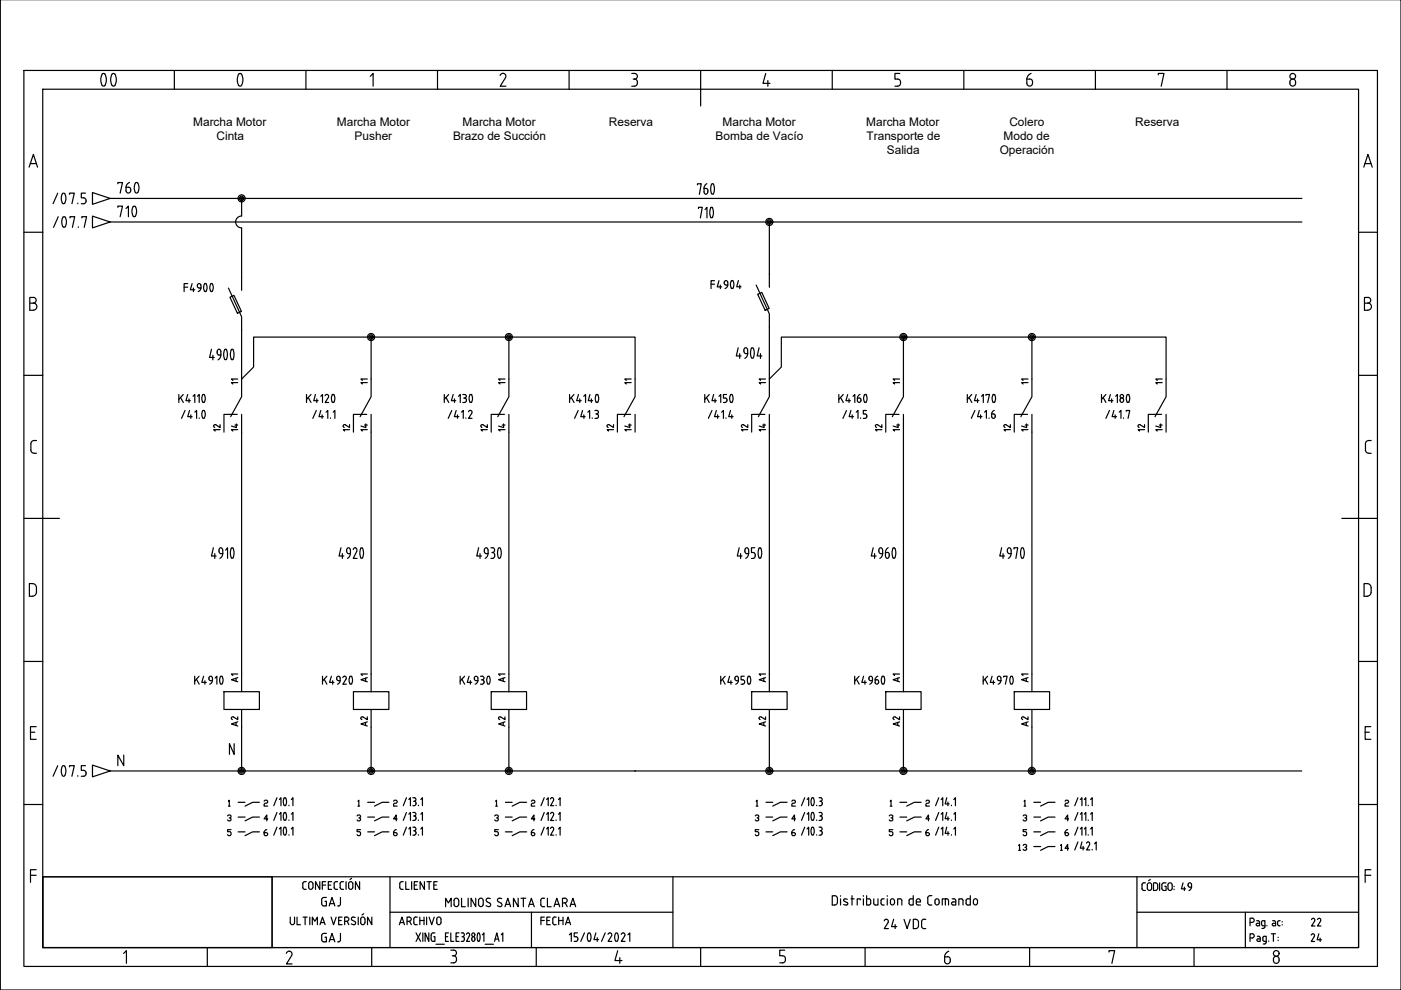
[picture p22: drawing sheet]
<svg xmlns="http://www.w3.org/2000/svg" width="297mm" height="210mm" viewBox="0 0 297 210" stroke-linecap="round" stroke-linejoin="round" font-family="sans-serif">
<defs><g id="words">
<g font-size="9.3">
<text x="16.6" y="20.8">00</text>
<text x="45.5" y="20.8">0</text>
</g>
<text font-size="7.9" x="24" y="43">760</text>
<text font-size="7.5" x="24" y="48">710</text>
<text font-size="5.3" x="67.4" y="201.1">GAJ</text>
<g font-size="4.9">
<text x="249.4" y="190.1">49</text>
<text x="67.4" y="193.3">GAJ</text>
<text x="281.2" y="197.6" transform="rotate(-90 281.2 197.6)">22</text>
</g>
<g font-size="4.4">
<text x="44.4" y="92.8">12</text>
<text x="75.5" y="92.8" transform="rotate(-90 75.5 92.8)">12</text>
<text x="79" y="92.8" transform="rotate(-90 79 92.8)">14</text>
<text x="104.4" y="92.8" transform="rotate(-90 104.4 92.8)">12</text>
<text x="108.3" y="92.8" transform="rotate(-90 108.3 92.8)">14</text>
<text x="131.2" y="92.8" transform="rotate(-90 131.2 92.8)">12</text>
<text x="135.1" y="92.8" transform="rotate(-90 135.1 92.8)">14</text>
<text x="159.8" y="92.8" transform="rotate(-90 159.8 92.8)">12</text>
<text x="163.7" y="92.8" transform="rotate(-90 163.7 92.8)">14</text>
<text x="191.9" y="92.8" transform="rotate(-90 191.9 92.8)">14</text>
<text x="215.5" y="92.8" transform="rotate(-90 215.5 92.8)">12</text>
<text x="219.1" y="92.8" transform="rotate(-90 219.1 92.8)">14</text>
<text x="243.8" y="92.8" transform="rotate(-90 243.8 92.8)">12</text>
<text x="247.6" y="92.8" transform="rotate(-90 247.6 92.8)">14</text>
<text x="75.5" y="145.7">A1</text>
<text x="104.8" y="145.7">A1</text>
<text x="160.2" y="145.7">A1</text>
<text x="188.4" y="145.7">A1</text>
<text x="215.5" y="145.7">A1</text>
<text x="79" y="155.2" transform="rotate(-90 79 155.2)">A2</text>
<text x="108.3" y="155.2" transform="rotate(-90 108.3 155.2)">A2</text>
<text x="163.7" y="155.2" transform="rotate(-90 163.7 155.2)">A2</text>
<text x="191.9" y="155.2" transform="rotate(-90 191.9 155.2)">A2</text>
<text x="219.1" y="155.2" transform="rotate(-90 219.1 155.2)">A2</text>
<text x="113.9" y="197.2">FECHA</text>
<text x="276.9" y="200.7">24</text>
</g>
<g font-size="4">
<text x="48.3" y="82.6">11</text>
<text x="75.5" y="82.6">11</text>
<text x="104.8" y="82.6">11</text>
<text x="131.6" y="82.6">11</text>
<text x="160.2" y="82.6">11</text>
<text x="188.4" y="82.6">11</text>
<text x="215.5" y="82.6">11</text>
<text x="244.1" y="82.6">11</text>
<text x="51.5" y="92.8" transform="rotate(-90 51.5 92.8)">14</text>
<text x="188" y="92.8" transform="rotate(-90 188 92.8)">12</text>
<text x="51.5" y="145.7" transform="rotate(-90 51.5 145.7)">A1</text>
<text x="51.5" y="155.2" transform="rotate(-90 51.5 155.2)">A2</text>
</g>
<g font-size="2.5">
<text x="41" y="26.6">Marcha Motor</text>
<text x="45.9" y="29.7">Cinta</text>
<text x="71.4" y="26.6">Marcha Motor</text>
<text x="75.2" y="29.6">Pusher</text>
<text x="96.1" y="29.7">Brazo de Succión</text>
<text x="98.1" y="26.6">Marcha Motor</text>
<text x="129.1" y="26.6">Reserva</text>
<text x="151.7" y="29.6">Bomba de Vacío</text>
<text x="153.2" y="26.6">Marcha Motor</text>
<text x="183.7" y="26.6">Marcha Motor</text>
<text x="183.7" y="29.6">Transporte de</text>
<text x="212.8" y="29.7">Modo de</text>
<text x="214" y="26.7">Colero</text>
<text x="240.7" y="26.6">Reserva</text>
<text x="188" y="32.7">Salida</text>
<text x="211.9" y="32.7">Operación</text>
</g>
</g></defs>
<g fill="none" stroke="#000" stroke-width=".25">
<path d="M.1 -.1v210h296.9v-210M5.1 14.9h286.9v190h-286.9zM9.1 18.9h278.9v182h-278.9zM37 14.9v4M64.9 14.9v4M78.5 16.2l.6-.6v2.7M92.8 14.9v4M106 16a.62 .62 0 0 1 .9-.4 .62 .62 0 0 1 .3 .9l-1.1 1.8h1.2M120.7 14.9v4M133.9 15.6h.6a.63 .63 0 0 1 .6 .7 .63 .63 0 0 1-.9 .5M133.9 18.3h.6M134.5 16.8a.77 .77 0 0 1 .6 .7 .77 .77 0 0 1-.6 .8"/>
<path d="M148.6 14.9v7.6M162.4 15.6l-.6 2.1h1.4M162.8 17.1v1.2M176.5 14.9v4M189.7 18.3h.6M190.3 16.8a.77 .77 0 0 1 .6 .7 .77 .77 0 0 1-.6 .8M190.8 15.6h-1.1v1.2h.6M204.4 14.9v4M218.3 16.8a.73 .73 0 0 1 .6 .8 .73 .73 0 0 1-.8 .6l-.3-.3-.1-1.1h.6M218.6 15.6a1.37 1.37 0 0 0-.9 1.2M232.2 14.9v4M245.6 15.9v-.3h1.2l-.6 2.7"/>
<path d="M260.1 14.9v4M273.7 16.9a.68 .68 0 0 1 1 .6 .68 .68 0 0 1-1 .6l-.2-.7zM6.2 35.4l.9-2.7 .9 2.7M6.4 34.7h1.3M147.9 39.2v-.2h.8l-.4 2.2M149.3 40h.4a.66 .66 0 0 1 .4 .6 .66 .66 0 0 1-.4 .6l-.4-.3zM149.9 38.9a1.13 1.13 0 0 0-.6 1M150.9 39.1l-.2 .8 .2 1.2M150.9 39.1l.2-.2a1.79 1.79 0 0 1 0 2.3l-.2-.1M289.1 35.4l.9-2.7 .9 2.7M289.4 34.7h1.3M5.1 49.2h4"/>
<path d="M12.2 41l-1 2.2M12.3 45.9l-.9 2.3M13.2 43.1l.3 .1 .2-.1M13.2 43.1a1.9 1.9 0 0 1 .1-2.1l.4 .1a2.08 2.08 0 0 1 0 2M13.3 46.1l.3-.2a1.5 1.5 0 0 1 0 2.3 1.55 1.55 0 0 1-.3-2.1zM14.7 41.2v-.2h1.1l-.6 2.2M14.8 46.2v-.3h1l-.4 2.3M16.5 43.1v.1M16.6 48.1v.1M17.3 46.2v-.3h1.1l-.5 2.3M18.1 41h-.9v.9h.5a.63 .63 0 0 1 .6 .7 .63 .63 0 0 1-.6 .6h-.5M19.6 40.8l3.8 1.3-3.8 1.2z"/>
<path d="M19.6 45.8l3.8 1.3-3.8 1.2zM23.4 42.1h252.6M23.4 47.1h252.6M51.2 45.8a1.26 1.26 0 0 0-1.2 1.3 1.26 1.26 0 0 0 1.2 1.2M51.2 42.1v3.7M51.2 48.3v13.2M148.1 44.2v-.2h.8l-.4 2.2M149.5 44.4l.4-.4v2.2M150.8 44l.1-.1a1.79 1.79 0 0 1 0 2.3 1.94 1.94 0 0 1-.1-2.2zM151.5 59.5h-.7v1.7M152.4 59.5l-.3 1.3h.9M153.6 59.9a.37 .37 0 0 1 .3-.4 .37 .37 0 0 1 .4 .4"/>
<path d="M153.6 59.9a.4 .4 0 0 0 .3 .5h.4v-.5M155.1 59.5h.1a1.18 1.18 0 0 1 0 1.7l-.1-.1a1.51 1.51 0 0 1 0-1.6zM156.6 59.5l-.4 1.3h.9M163.1 47.1v13.8M288 49.2h4M5.1 79.6h4M6.3 64.3h.8M7.1 63a.6 .6 0 0 1 .6 .7 .6 .6 0 0 1-.6 .6 .75 .75 0 0 1 .7 .7 .75 .75 0 0 1-.7 .8M7.1 63.1h-.8v2.7h.8M39 60.9h.8M39.8 60.1h-.8v1.7M40.7 60.1l-.3 1.3h.9"/>
<path d="M41 61.1v.7M41.9 60.5a.37 .37 0 0 1 .3-.4 .37 .37 0 0 1 .4 .4M41.9 60.5a.42 .42 0 0 0 .3 .6h.4v-.6M42.6 61l-.2 .5-.4 .3M43.4 60.1h.1a1.18 1.18 0 0 1 0 1.7l-.1-.1a1.51 1.51 0 0 1 0-1.6zM44.7 60.2l.1-.1a1.18 1.18 0 0 1 0 1.7l-.1-.1M44.7 60.2a1.58 1.58 0 0 0 0 1.5M44.8 74.1l-.4 1.7h1M45.1 75.3v1M46.4 75.3h.4M46.8 75.2a1.15 1.15 0 0 1-.6 1.1M46.8 75.2v-.9l-.4-.3a.68 .68 0 0 0-.4 .7 .68 .68 0 0 0 .4 .6"/>
<path d="M47.6 74.2l-.2 .8 .2 1.2M47.6 74.2l.2-.2a1.79 1.79 0 0 1 0 2.3l-.2-.1M48.4 61.1l2.8 6.1v13.2M48.8 63l.8-.4 1.6 3.4-.9 .4zM49.1 74.1l.1-.1a1.79 1.79 0 0 1 0 2.3 1.94 1.94 0 0 1-.1-2.2zM78.7 71.5v12.6l-2.3 4.2M107.9 71.5v12.6l-2.4 4.2M150.8 60.3h.7M152.7 60.4v.8M154.3 60.4l-.2 .5-.4 .3M156.5 73.7l-.4 1.8h1M156.8 75v1"/>
<path d="M156.9 60.4v.8M158.1 75h.4M158.5 74.2l-.2-.4-.2-.1a.68 .68 0 0 0-.4 .6 .68 .68 0 0 0 .4 .7M158.5 74.9a1.15 1.15 0 0 1-.6 1.1M158.5 74.2v.7M159.4 73.7h.1a1.72 1.72 0 0 1 0 2.3 1.94 1.94 0 0 1-.1-2.3zM160.3 60.4l2.8 6.1v13.9M160.6 62.4l.9-.4 1.6 3.4-.9 .4zM160.9 73.7l-.4 1.8h1M161.2 75v1M191.5 71.5v12.6l-2.3 4.2M218.8 71.5v12.6l-2.4 4.2"/>
<path d="M288 79.6h4M289.3 64.3h.7M290 63a.6 .6 0 0 1 .6 .7 .6 .6 0 0 1-.6 .6 .75 .75 0 0 1 .8 .7 .75 .75 0 0 1-.8 .8h-.7v-2.7h.7M7.7 93.4a.91 .91 0 0 0-1.1 .4l-.1 1.6a.67 .67 0 0 0 .7 .7h.5M37.9 83.6v1.7M38.3 84.3l.6 1M38.8 83.6l-.9 1.1M39.2 87l-.7 1.7M39.8 83.6l-.4 1.4h1M40.1 84.6v.7M40.2 87l-.4 1.3h.9M40.5 88v.7"/>
<path d="M40.9 84l.4-.4v1.7M41.3 87.4l.4-.4v1.7M41.9 84l.3-.4v1.7M42.2 88.6v.1M43 87.1h.4a1.61 1.61 0 0 1-.1 1.5M43 83.7h.4M43 87.1a1.58 1.58 0 0 0 0 1.5M43 83.7a1.58 1.58 0 0 0 0 1.5M43.3 83.7a1.22 1.22 0 0 1-.1 1.6l-.2-.1M51.2 80.4v3.7l-2.3 4.2M51.2 80.4l2.6-2.6v-6.3h80.8v12.6l-2.3 4.2M51.2 91.6v51.3"/>
<path d="M65 83.6v1.7M65.3 84.3l.6 1M65.9 83.6l-.9 1.1M66.9 83.6l-.4 1.4h.9M67.1 87l-.8 1.7M67.2 84.6v.7M68 87l-.4 1.3h1M68 84l.4-.4v1.7M68.3 88v.7M69.1 87.4l.4-.4v1.7M69.3 83.6l-.4 .3M69.3 83.6a.37 .37 0 0 1 .3 .6l-.7 1.1h.8"/>
<path d="M70.1 88.6v.1M70.4 83.7h.4M70.4 83.7a1.22 1.22 0 0 0 .2 1.6l.2-.1a1.65 1.65 0 0 0 0-1.5M70.6 87.4l.4-.4v1.7M78.7 91.6v51.3M94.2 83.6v1.7M94.6 84.3l.6 1M95.1 83.6l-.9 1.1M95.8 87l-.8 1.7M96.1 83.6l-.4 1.4h.9M96.4 84.6v.7M96.7 87l-.4 1.3h1"/>
<path d="M97 88v.7M97.2 84l.4-.4v1.7M97.8 87.4l.4-.4v1.7M98.1 85.3h.4M98.1 83.6h.4M98.3 84.4h.2M98.5 83.6a.37 .37 0 0 1 .4 .4 .37 .37 0 0 1-.4 .4l.4 .4M98.8 88.6v.1M98.9 84.9l-.4 .4M98.9 84.8v.2M99.3 87.3l.1-.2a.37 .37 0 0 1 .5 0 .37 .37 0 0 1 .1 .5M99.6 83.7h.4"/>
<path d="M99.6 83.7a1.22 1.22 0 0 0 .2 1.6l.2-.1a1.65 1.65 0 0 0 0-1.5M100 87.6l-.7 1.1h.8M107.9 91.6v51.3M120.8 83.6v1.7M121.1 84.3l.6 1M121.7 83.6l-.9 1.1M122.6 87l-.8 1.7M122.6 83.6l-.3 1.4h.9M122.9 84.6v.7M123.5 87l-.4 1.3h1M123.8 84l.3-.4v1.7M123.8 88v.7"/>
<path d="M124.6 87.4l.4-.4v1.7M125.1 83.6l-.4 1.4h1M125.4 84.6v.7M125.6 88.6v.1M126.1 87h.4a.37 .37 0 0 1 .4 .4 .37 .37 0 0 1-.4 .3M126.1 88.7h.4M126.4 83.7h.4M126.4 85.2h.4M126.4 83.7a1.58 1.58 0 0 0 0 1.5M126.8 83.7a1.58 1.58 0 0 1 0 1.5M149.4 83.6v1.7M149.8 84.3l.6 1"/>
<path d="M150.4 83.6l-1 1.1M150.9 87l-.7 1.7M151.3 83.6l-.4 1.4h1M151.6 84.6v.7M151.9 87l-.4 1.3h.9M152.2 88v.7M152.4 84l.4-.4v1.7M153 87.4l.4-.4v1.7M153.9 88.6v.1M154 83.6h-.6v.8h.4a.48 .48 0 0 1 .3 .5 .48 .48 0 0 1-.3 .4h-.4M154.9 83.7h.4M154.9 83.7a1.22 1.22 0 0 0 .2 1.6l.2-.1a1.65 1.65 0 0 0-.1-1.5"/>
<path d="M154.9 87l-.4 1.3h.9M163.1 80.4v3.7l-2.3 4.2M163.1 80.4l2.6-2.6v-6.3h81.5v12.6l-2.3 4.2M163.1 91.6v51.3M177.8 83.6v1.7M178.2 84.3l.6 1M178.8 83.6l-1 1.1M179.5 87l-.8 1.7M179.7 83.6l-.3 1.4h.9M180 84.6v.7M180.4 87l-.4 1.3h1M180.7 88v.7"/>
<path d="M180.9 84l.3-.4v1.7M181.5 87.4l.4-.4v1.7M181.8 84.4h.4a.43 .43 0 0 1 .3 .6 .43 .43 0 0 1-.7 .1zM182.4 83.6l-.4 .3-.2 .5M182.5 88.6v.1M183.3 83.7h.4M183.3 83.7a1.22 1.22 0 0 0 .2 1.6l.2-.1a1.65 1.65 0 0 0 0-1.5M183.7 87h-.7v.8h.6l.2 .3M183.8 88.3l-.2 .4h-.6M191.5 91.6v51.3M205.1 83.6v1.7M205.5 84.3l.5 1"/>
<path d="M206 83.6l-.9 1.1M206.7 87l-.8 1.7M207 83.6l-.4 1.4h.9M207.2 84.6v.7M207.6 87l-.4 1.3h1M207.9 88v.7M208.1 84l.4-.4v1.7M208.8 87.4l.3-.4v1.7M209 83.8v-.2h.8l-.4 1.7M209.7 88.6v.1M210.3 88.3a.37 .37 0 0 0 .3 .4 .37 .37 0 0 0 .4-.4M210.5 83.7h.4"/>
<path d="M210.5 83.7a1.22 1.22 0 0 0 .2 1.6l.2-.1a1.65 1.65 0 0 0 0-1.5M210.6 87.8h-.3v.5M210.8 87l-.4 .3-.2 .5M218.8 91.6v51.3M233.5 83.6v1.7M233.9 84.3l.6 1M234.5 83.6l-1 1.1M235.2 87l-.7 1.7M235.4 83.6l-.4 1.4h1M235.7 84.6v.7M236.2 87l-.4 1.3h.9M236.4 88v.7"/>
<path d="M236.5 84l.4-.4v1.7M237.3 87.4l.4-.4v1.7M238.2 88.6v.1M238.8 87.2v-.2h.7l-.3 1.7M239 83.7h.4M239 85.2h.4M239 83.7a1.58 1.58 0 0 0 0 1.5M239.3 83.7a1.58 1.58 0 0 1 0 1.5M290.2 93.4a.67 .67 0 0 0-.7 .7v1.3a.67 .67 0 0 0 .7 .7M290.2 96.1h.5M290.2 93.4h.5M5.1 109.9h7.5"/>
<path d="M45.2 116.1l-.4 1.8h1M45.5 117.4v1M46.4 116.6l.1-.2 .3-.3 .4 .3v.2M46.4 116.6a.54 .54 0 0 0 .4 .8h.4M47.2 116.6a1.58 1.58 0 0 1-.6 1.8M47.8 116.6l.4-.5v2.3M49 116.2l.2-.1a1.78 1.78 0 0 1 0 2.3 1.82 1.82 0 0 1-.2-2.2zM72.3 116.1l-.4 1.8h1M72.6 117.4v1M73.5 116.6l.1-.2 .3-.3 .3 .3 .1 .2M73.5 116.6a.57 .57 0 0 0 .4 .8h.4M74.3 117.3a1.15 1.15 0 0 1-.6 1.1"/>
<path d="M74.3 116.6v.7M74.9 116.5a.43 .43 0 0 1 .6-.3 .43 .43 0 0 1 .1 .7l-.7 1.5h.8M76.5 116.2l.2-.1a1.78 1.78 0 0 1 0 2.3 1.82 1.82 0 0 1-.2-2.2zM101.5 116.1l-.4 1.8h1M101.8 117.4v1M102.7 116.6v-.2l.4-.3 .3 .3 .1 .2M102.7 116.6a.57 .57 0 0 0 .4 .8h.4M103.5 116.6a1.64 1.64 0 0 1-.6 1.8M104.1 116.1h.4a.51 .51 0 0 1 .4 .5 .51 .51 0 0 1-.4 .5M104.1 118.4h.4M104.3 117.2h.2M104.5 117.1l.3 .3 .1 .2"/>
<path d="M104.9 117.9l-.1 .2-.3 .3M104.9 117.6v.3M105.7 116.2l.2-.1a1.71 1.71 0 0 1 0 2.3 1.82 1.82 0 0 1-.2-2.2zM156.7 116.1l-.4 1.8h1M157 117.4v1M157.9 116.6l.2-.4 .2-.1 .2 .1 .2 .4M157.9 116.6a.57 .57 0 0 0 .4 .8h.4M158.7 117.3a1.15 1.15 0 0 1-.6 1.1M158.7 116.6v.7M159.3 118.4h.4M159.7 117.1a.67 .67 0 0 1 .4 .7 .67 .67 0 0 1-.4 .6M160 116.1h-.7v1.1h.4"/>
<path d="M160.9 116.2l.2-.1a1.78 1.78 0 0 1 0 2.3 1.82 1.82 0 0 1-.2-2.2zM185.1 116.1l-.4 1.8h1M185.4 117.4v1M186.3 116.6l.2-.4 .2-.1 .2 .1 .2 .4M186.3 116.6a.57 .57 0 0 0 .4 .8h.4M187.1 116.6a1.58 1.58 0 0 1-.6 1.8M188.1 117.1a.67 .67 0 0 1 .4 .7 .67 .67 0 0 1-.4 .6l-.3-.3-.1-.9h.4M188.3 116.1a1.13 1.13 0 0 0-.6 1M189.7 116.3l-.2-.2a1.78 1.78 0 0 0 0 2.3l.2-.1M189.7 116.2l.2 .8-.2 1.2M212.4 116.1l-.4 1.8h1M212.7 117.4v1"/>
<path d="M213.6 116.6l.2-.4 .2-.1 .2 .1 .2 .4M213.6 116.6a.57 .57 0 0 0 .4 .8h.4M214.4 116.6a1.58 1.58 0 0 1-.6 1.8M215 116.4v-.3h.8l-.4 2.3M217 116.3l-.2-.2a1.78 1.78 0 0 0 0 2.3l.2-.1M217 116.2l.2 .8-.2 1.2M284.5 109.9h7.5M7.7 124.5a.82 .82 0 0 0-.8-.8h-.7v2.7a1.17 1.17 0 0 0 1.4-.5l.1-.3M7.7 124.6v1M290.7 124.5a.82 .82 0 0 0-.8-.8h-.7v2.7a1.17 1.17 0 0 0 1.4-.5l.1-.3M290.7 124.6v1M5.1 140.2h4"/>
<path d="M6.5 155.3h.9M7.7 154.1h-1.2v2.7h1.2M41.3 143.4v1.7M41.6 144l.6 1.1M42.2 143.4l-.9 1M43.2 143.4l-.4 1.3h.9M43.4 144.3v.8M45 144.3h-.3a.43 .43 0 0 1-.5-.4 .43 .43 0 0 1 .3-.4 .43 .43 0 0 1 .5 .3 1.12 1.12 0 0 1-.5 1.3M45.6 143.8l.4-.4v1.7M46.7 143.5h.4M46.7 143.5a1.22 1.22 0 0 0 .2 1.6l.2-.1M47.5 146.7h7.5v3.7h-7.5z"/>
<path d="M49.6 157.7v2.2l-1-2.2v2.2M51.2 154.2v9.3M68.4 143.4v1.7M68.7 144l.6 1.1M69.3 143.4l-.9 1M70.3 143.4l-.4 1.3h.9M70.5 144.3v.8M72.1 144.3h-.3a.43 .43 0 0 1-.5-.4 .43 .43 0 0 1 .3-.4 .43 .43 0 0 1 .5 .3 1.08 1.08 0 0 1-.5 1.3M73.1 143.4a.37 .37 0 0 1 .3 .5M73.1 143.4l-.4 .3M73.4 143.9l-.7 1.2h.7M74.9 146.7h7.6v3.7h-7.6z"/>
<path d="M78.7 154.2v9.3M97.6 143.4v1.7M97.9 144l.6 1.1M98.5 143.4l-.9 1M99.4 143.4l-.3 1.3h.9M99.7 144.3v.8M101 144.3h.3M101.3 144.3l-.1 .5-.5 .3M101.3 143.7a.43 .43 0 0 0-.5-.2 .43 .43 0 0 0-.3 .4 .43 .43 0 0 0 .4 .4M101.3 143.8v.5M101.9 143.4h.4a.37 .37 0 0 1 .3 .3 .37 .37 0 0 1-.3 .4M102.1 144.1h.2"/>
<path d="M102.3 144.1l.3 .4M102.6 144.7l-.2 .3-.5 .1M102.6 144.5v.2M103.4 143.5a1.58 1.58 0 0 0 0 1.5M104.1 146.7h7.5v3.7h-7.5zM107.9 154.2v9.3M152.8 143.4v1.7M153.2 144l.5 1.1M153.7 143.4l-.9 1M154.7 143.4l-.4 1.3h.9M155 144.3v.8M156.6 144.3h-.4a.43 .43 0 0 1-.5-.4 .43 .43 0 0 1 .4-.4 .43 .43 0 0 1 .5 .3 1.08 1.08 0 0 1-.6 1.3"/>
<path d="M157.1 145.1h.4M157.5 144.1l.4 .4M157.8 143.4h-.7v.7h.4M157.9 144.5l-.1 .4-.3 .1M158.6 143.5h.4M158.6 145h.4M158.6 143.5a1.58 1.58 0 0 0 0 1.5M159.4 146.7h7.5v3.7h-7.5zM163.1 154.2v9.3M181.2 143.4v1.7M181.6 144l.6 1.1M182.1 143.4l-.9 1"/>
<path d="M183.1 143.4l-.4 1.3h1M183.4 144.3v.8M185 144.3h-.4a.43 .43 0 0 1-.5-.4 .43 .43 0 0 1 .4-.4 .43 .43 0 0 1 .5 .3 1.12 1.12 0 0 1-.6 1.3M185.5 144.7a.37 .37 0 0 0 .4 .3 .37 .37 0 0 0 .4-.3M186.1 143.4l-.4 .3-.2 .4M186.3 144.5l-.2-.4h-.5v.6M186.3 144.5v.2M187.8 146.7h7.5v3.7h-7.5zM191.5 154.2v9.3M208.5 143.4v1.7M208.8 144l.6 1.1M209.4 143.4l-.9 1"/>
<path d="M210.3 143.4l-.3 1.3h.9M210.6 144.3v.8M211.5 143.7a.37 .37 0 0 1 .3-.3 .37 .37 0 0 1 .4 .3M211.5 143.9l.3 .4M211.5 143.8v.1M211.8 144.3h.4M212.2 144.3l-.2 .5-.4 .3M212.2 143.8v.5M212.8 143.6v-.2h.7l-.3 1.7M215 146.7h7.5v3.7h-7.5zM218.8 154.2v9.3M288 140.2h4"/>
<path d="M289.4 155.3h.9M290.6 154.1h-1.2v2.7h1.2M5.1 170.6h4M12.2 162.3l-1 2.3M13.2 162.5l.3-.2a1.5 1.5 0 0 1 0 2.3 1.55 1.55 0 0 1-.3-2.1zM14.7 162.6v-.3h1.1l-.6 2.3M16.5 164.5v.1M18.1 162.3h-.9v1h.5a.63 .63 0 0 1 .6 .7 .63 .63 0 0 1-.6 .6h-.5M19.6 162.2l3.8 1.3-3.8 1.2zM23.4 163.5h252.6M26.2 160.1v2.2l-1.2-2.2v2.2M48.2 173l.2-.2h.4l.2 .2-.2 .4h-.2"/>
<path d="M48.4 169.9l.2-.2v1.2M48.4 170.9h.4M48.8 173.4l.2 .2-.2 .4h-.4l-.2-.2M49 175.9h-.8v.4h.6l.2 .2v.5l-.2 .2h-.4l-.2-.2M50.5 170.1h1.5M50.5 173.2h1.5M50.5 176.4h1.5M55 170.1h-1.4l-1.6 .8M55 173.2h-1.4l-1.6 .8M55 176.4h-1.4l-1.6 .8M56 169.9l.2-.2h.4l.2 .2-.2 .4h-.4l-.2 .2v.4h.8M56.6 175.9h-.2l-.4 .4v.7l.2 .2h.4l.2-.2-.2-.5h-.6"/>
<path d="M56.8 173.6h-.8l.6-.8v1.2M58.7 169.1l-.7 1.7M58.7 172.3l-.7 1.6M58.7 175.4l-.7 1.7M59.2 169.5l.4-.4v1.7M59.2 172.6l.4-.3v1.6M59.2 175.8l.4-.4v1.7M60.2 169.2a1.72 1.72 0 0 0 0 1.5M60.2 172.4a1.72 1.72 0 0 0 0 1.5M60.2 175.5a1.72 1.72 0 0 0 0 1.5M60.2 169.2h.4M60.2 172.3h.1a1.01 1.01 0 0 1 .1 1.6l-.2-.1"/>
<path d="M60.2 175.5l.2-.1a1.23 1.23 0 0 1 0 1.7l-.2-.1M60.6 169.2a1.27 1.27 0 0 1-.2 1.6l-.2-.1M61.3 170.7v.1M61.3 173.9h.1M61.3 177v.1M61.8 169.5l.3-.4v1.7M61.8 172.6l.3-.3v1.6M61.8 175.8l.3-.4v1.7M75.7 173l.2-.2h.3l.2 .2v.2l-.3 .2M75.9 169.9l.2-.2v1.2M75.9 170.9h.3M76.2 173.4l.2 .2-.2 .4h-.3l-.2-.2"/>
<path d="M76.4 175.9h-.7v.4h.5l.2 .2v.5l-.2 .2h-.3l-.2-.2M78 170.1h1.4M78 173.2h1.4M78 176.4h1.4M82.5 170.1h-1.5l-1.6 .8M82.5 173.2h-1.5l-1.6 .8M82.5 176.4h-1.5l-1.6 .8M83.4 169.9l.2-.2h.4l.2 .2-.2 .4h-.4l-.2 .2v.4h.8M84 175.9h-.2l-.4 .4v.7l.2 .2h.4l.2-.4-.2-.3h-.6M84.2 173.6h-.8l.6-.8v1.2M86.2 169.1l-.7 1.7M86.2 172.3l-.7 1.6"/>
<path d="M86.2 175.4l-.7 1.7M86.7 169.5l.3-.4v1.7M86.7 172.6l.3-.3v1.6M86.7 175.8l.3-.4v1.7M87.5 169.1h.4a.37 .37 0 0 1 .3 .4 .37 .37 0 0 1-.3 .4M87.5 172.3l.4-.1a.37 .37 0 0 1 .3 .4 .37 .37 0 0 1-.3 .4M87.5 175.4h.4a.37 .37 0 0 1 .3 .4 .37 .37 0 0 1-.3 .3M87.5 170.8h.4M87.5 177.1h.4M87.7 169.9h.2M87.7 173h.2M87.7 176.1h.2"/>
<path d="M87.9 169.9l.2 .2 .1 .3-.3 .4M87.9 173l.2 .2 .1 .4-.2 .3h-.5M87.9 176.1l.2 .2 .1 .4M88.2 176.7l-.3 .4M88.7 170.7v.1M88.7 173.9h.1M88.7 177v.1M89.2 169.5l.4-.4v1.7M89.2 172.6l.4-.3v1.6M89.2 175.8l.4-.4v1.7M104.9 173l.2-.2h.4l.1 .2v.2l-.3 .2M105.1 169.9l.2-.2v1.2"/>
<path d="M105.1 170.9h.4M105.5 173.4l.1 .2-.1 .4h-.4l-.2-.2M105.6 175.9h-.7v.4h.6l.1 .2v.5l-.1 .2h-.4l-.2-.2M107.2 170.1h1.4M107.2 173.2h1.4M107.2 176.4h1.4M111.7 170.1h-1.5l-1.6 .8M111.7 173.2h-1.5l-1.6 .8M111.7 176.4h-1.5l-1.6 .8M112.7 169.9l.1-.2h.4l.2 .2-.2 .4h-.4l-.1 .2v.4h.7M113.2 175.9h-.2l-.3 .4v.7l.1 .2h.4l.2-.4-.2-.3h-.5M113.4 173.6h-.7l.5-.8v1.2"/>
<path d="M115.4 169.1l-.7 1.7M115.4 172.3l-.7 1.7M115.4 175.4l-.7 1.7M115.9 169.5l.3-.4v1.7M115.9 172.6l.3-.3v1.7M115.9 175.8l.3-.4v1.7M117.1 169.1l-.4 .3M117.1 172.2l-.4 .3M117.1 175.4l-.4 .3M117.1 169.1a.37 .37 0 0 1 .2 .6l-.6 1.1h.7M117.1 172.2a.37 .37 0 0 1 .2 .6M117.1 175.4a.37 .37 0 0 1 .2 .5"/>
<path d="M117.4 172.8l-.7 1.2h.7M117.4 176l-.7 1.1h.7M117.9 170.7v.1M117.9 173.9v.1M117.9 177v.1M118.4 169.5l.4-.4v1.7M118.4 172.6l.4-.3v1.7M118.4 175.8l.4-.4v1.7M134.6 163.5h.1M160.1 173l.2-.2h.4l.2 .2v.2l-.4 .2M160.3 169.9l.2-.2v1.2M160.3 170.9h.4"/>
<path d="M160.7 173.4l.2 .2-.2 .4h-.4l-.2-.2M160.9 175.9h-.8v.4h.6l.2 .2v.5l-.2 .2h-.4l-.2-.2M162.4 170.1h1.4M162.4 173.2h1.4M162.4 176.4h1.4M166.9 170.1h-1.5l-1.6 .8M166.9 173.2h-1.5l-1.6 .8M166.9 176.4h-1.5l-1.6 .8M167.9 169.9l.2-.2h.4l.1 .2-.1 .4h-.4l-.2 .2v.4h.7M168.5 175.9h-.2l-.4 .4v.7l.2 .2h.4l.1-.4-.1-.3h-.6M168.6 173.6h-.7l.6-.8v1.2M170.6 169.1l-.7 1.7"/>
<path d="M170.6 172.3l-.7 1.6M170.6 175.4l-.7 1.7M171.1 169.5l.4-.4v1.7M171.1 172.6l.4-.3v1.6M171.1 175.8l.4-.4v1.7M172.1 169.2a1.27 1.27 0 0 0 .2 1.6l.2-.1a1.67 1.67 0 0 0 0-1.5M172.1 172.4l.1-.1a1.01 1.01 0 0 1 .1 1.6h-.2a1.72 1.72 0 0 1 0-1.5zM172.1 175.5l.2-.1a1.23 1.23 0 0 1 0 1.7l-.2-.1a1.72 1.72 0 0 1 0-1.5zM172.1 169.2h.4M173.2 170.7v.1M173.2 173.9h.1M173.2 177v.1"/>
<path d="M173.7 169.1h.3M173.7 170.8h.3M173.7 172.3h.3M173.7 173.9h.3M173.7 175.4h.3M173.7 177.1h.3M173.8 169.9h.2M173.8 173h.2M173.8 176.1h.2M174 169.1a.37 .37 0 0 1 .3 .4 .37 .37 0 0 1-.3 .4l.3 .2v.3l-.3 .4M174 172.2a.37 .37 0 0 1 .3 .4 .37 .37 0 0 1-.3 .4l.3 .2v.4l-.3 .3M174 175.4a.37 .37 0 0 1 .3 .4 .37 .37 0 0 1-.3 .3l.3 .2v.4"/>
<path d="M174.3 176.7l-.3 .4M188.5 173l.2-.2h.4l.2 .2v.2l-.4 .2M188.7 169.9l.2-.2v1.2M188.7 170.9h.4M189.1 173.4l.2 .2-.2 .4h-.4l-.2-.2M189.3 175.9h-.8v.4h.6l.2 .2v.5l-.2 .2h-.4l-.2-.2M190.8 170.1h1.4M190.8 173.2h1.4M190.8 176.4h1.4M195.3 170.1h-1.4l-1.7 .8M195.3 173.2h-1.4l-1.7 .8M195.3 176.4h-1.4l-1.7 .8"/>
<path d="M196.3 169.9l.2-.2h.4l.1 .2-.1 .4h-.4l-.2 .2v.4h.7M196.9 175.9l-.6 .4v.7l.2 .2h.4l.1-.4-.1-.3h-.6M197 173.6h-.7l.6-.8v1.2M199 169.1l-.6 1.7M199 172.3l-.6 1.6M199 175.4l-.6 1.7M199.5 169.5l.4-.4v1.7M199.5 172.6l.4-.3v1.6M199.5 175.8l.4-.4v1.7M200.7 169.1l-.3 1.3h.8M200.7 172.3l-.3 1.3h.8M200.7 175.4l-.3 1.3h.8"/>
<path d="M201 170.1v.7M201 173.2v.7M201 176.3v.8M201.7 170.7v.1M201.7 173.9h.1M201.7 177v.1M202.2 169.5l.4-.4v1.7M202.2 172.6l.4-.3v1.6M202.2 175.8l.4-.4v1.7M216 179.3l.2-.3v1.3M216.9 173l.2-.2h.4l.2 .2v.2l-.4 .2M216.9 179.3l.2-.3h.4l.2 .5-.4 .2"/>
<path d="M217.1 169.9l.2-.2v1.2M217.1 170.9h.4M217.5 173.4l.2 .2-.2 .4h-.4l-.2-.2M217.5 179.7l.2 .2-.2 .4h-.4l-.2-.2M217.7 175.9h-.8v.4h.6l.2 .2v.5l-.2 .2h-.4l-.2-.2M219.2 170.1h1.4M219.2 173.2h1.4M219.2 176.4h1.4M219.2 179.5h1.4M223.7 170.1h-1.5l-1.6 .8M223.7 173.2h-1.5l-1.6 .8M223.7 176.4h-1.5l-1.6 .8"/>
<path d="M223.7 179.5h-1.5l-1.6 .8M224.9 179.3l.2-.3v1.3M225.8 169.9l.2-.2h.4l.2 .2-.2 .4h-.4l-.2 .2v.4h.8M226.4 175.9h-.2l-.4 .4v.7l.2 .2h.4l.2-.4-.2-.3h-.6M226.6 173.6h-.8l.6-.8v1.2M226.6 179.9h-.8l.6-.9v1.3M228.5 169.1l-.6 1.7M228.5 172.3l-.6 1.6M228.5 175.4l-.6 1.7M228.5 178.5l-.6 1.7M229.1 169.5l.3-.4v1.7M229.1 172.6l.3-.3v1.6"/>
<path d="M229.1 175.8l.3-.4v1.7M229.4 178.5l-.3 1.3h.8M229.6 179.4v.8M229.9 169.5l.3-.4v1.7M229.9 172.6l.3-.3v1.6M229.9 175.8l.3-.4v1.7M230.7 178.5a.37 .37 0 0 1 .3 .6l-.6 1.1h.7M230.7 178.5l-.3 .3M230.7 170.7v.1M230.7 173.9h.1M230.7 177v.1M231.2 169.5l.4-.4v1.7"/>
<path d="M231.2 172.6l.4-.3v1.6M231.2 175.8l.4-.4v1.7M232.1 178.9l.3-.4v1.7M288 170.6h4M6.5 185.6h1.2M7.7 184.4h-1.2v2.7M9.1 185.9h48.6v15h-48.6zM9.1 185.9h278.9v15h-278.9zM57.7 185.9v15M61.5 194.5v1.1M61.5 195.6a.46 .46 0 0 0 .5 .5 .46 .46 0 0 0 .4-.5M62.4 194.5v1.1"/>
<path d="M63 194.5v1.6h.7M64.2 194.5h.9M64.7 194.5v1.6M64.9 186.9l-.5 .1a1.44 1.44 0 0 0-.2 1.4l.7 .2M65.4 187.4a.46 .46 0 0 1 .5-.5 .46 .46 0 0 1 .4 .5M65.5 187.4v.7M65.7 194.5v1.6M66.2 196.1v-1.6l.6 .8 .5-.8v1.6M66.4 187.4l-.1 .7a.46 .46 0 0 1-.4 .5 .46 .46 0 0 1-.5-.5M67.8 186.9v1.7l-.9-1.7v1.7M67.8 196.1l.6-1.6 .5 1.6M68.3 187.7h.8"/>
<path d="M69.1 186.9h-.8v1.7M69.6 187.7h.5M70.2 194.5l.5 1.6 .6-1.6M70.3 186.9h-.7v1.7h.7M70.9 187.4v.8M71.6 186.9l-.6 .1-.2 .3M72.1 187.4v.8M72.5 194.5h-.7v1.6h.7M72.8 186.9l-.5 .1-.2 .3M73.4 186.9v1.7M73.5 194.4a.46 .46 0 0 1 .5 .5 .46 .46 0 0 1-.5 .4M73.5 194.5h-.4v1.6"/>
<path d="M73.9 187.4a.46 .46 0 0 1 .5-.5 .46 .46 0 0 1 .4 .5M73.9 187.4v.7M74.6 186.2l-.4 .3M74.8 187.4v.7M74.9 194.5h.4M74.9 194.4l-.4 .3 .2 .4M75.2 195.4l.2 .4-.4 .3M76 194.5v1.6M76.2 186.9v1.7l-.8-1.7v1.7M76.5 195.6a.46 .46 0 0 0 .4 .5 .46 .46 0 0 0 .5-.5M76.5 195.6v-.7a.46 .46 0 0 1 .4-.5 .46 .46 0 0 1 .5 .5v.7M77.1 193.7l-.3 .3"/>
<path d="M78.8 194.5v1.6l-.9-1.6v1.6M82.7 193.4h60M82.7 185.9v15M84.7 196.1l.5-1.6 .6 1.6M84.8 195.6h.8M85.5 186.9l-.7 .2v1.1l.2 .3 .5 .1M86 186.9v1.7h.7M86.3 195.3h.4M86.7 194.4a.46 .46 0 0 1 .5 .5 .46 .46 0 0 1-.5 .4M86.7 194.5h-.4v1.6M86.8 195.3l.4 .8M87.3 186.9v1.7"/>
<path d="M87.8 187.7h.6M88.1 194.4l-.2 .1a1.44 1.44 0 0 0-.1 1.4l.7 .2M88.1 194.5h.4M88.2 197.8l1 1.8M88.5 186.9h-.7v1.7h.7M89 194.5v1.6M89 195.2h.9M89.2 197.8l-1 1.8M89.6 197.8v1.8M89.9 194.5v1.6M90 186.9v1.7l-.9-1.7v1.7M90.5 194.5v1.6"/>
<path d="M90.5 186.9h.9M90.9 197.8v1.8l-.8-1.8v1.8M91 194.5l.5 1.6 .6-1.6M91 186.9v1.7M92 187.7h.5M92.2 197.8l-.6 .1a1.54 1.54 0 0 0 0 1.6l.6 .1v-1h-.2M92.6 195.6a.46 .46 0 0 0 .4 .5 .46 .46 0 0 0 .5-.5M92.6 195.6v-.7a.46 .46 0 0 1 .4-.5 .46 .46 0 0 1 .5 .5v.7M92.7 186.9h-.7v1.7h.7M94.5 198.6h.4M94.5 192.2v-1.7l.6 .9 .6-.9v1.7M95.1 197.8h-.6v1.8h.6"/>
<path d="M95.6 197.8v1.8h.6M96.3 190.7a.5 .5 0 0 1 .6-.3 .5 .5 0 0 1 .3 .5v.8a.49 .49 0 0 1-.4 .5 .49 .49 0 0 1-.5-.5zM96.7 198.6h.5M97.3 197.8h-.6v1.8h.6M97.8 197.8h.3a.4 .4 0 0 1 .4 .4 .4 .4 0 0 1-.4 .4M97.9 190.5v1.7h.8M98 198.6a.51 .51 0 0 1 .5 .4 .51 .51 0 0 1-.4 .6h-.3M98.9 198.1l.3-.3a.39 .39 0 0 1 .3 .6M99.3 190.5v1.7M99.5 198.4l-.6 1.2h.7M100.7 199l-.2-.3a.45 .45 0 0 0-.5 .4 .45 .45 0 0 0 .5 .4l.2-.3M100.7 199v.2"/>
<path d="M100.9 190.5v1.7l-1-1.7v1.7M101.3 197.9h.3M101.3 199.5h.3M101.3 197.9a2.06 2.06 0 0 0 0 1.6M101.5 190.7a.5 .5 0 0 1 .6-.3 .5 .5 0 0 1 .4 .5v.8a.5 .5 0 0 1-.5 .5 .5 .5 0 0 1-.5-.5zM101.6 197.9a2.06 2.06 0 0 1 0 1.6M102.3 198.2l.3-.4v1.8M103 192l.6 .2M103.3 191.2l.7 .6v.3l-.3 .1M104 190.5a.47 .47 0 0 0-.7 0 .47 .47 0 0 0 0 .7M104.8 199.6l.5-1.8 .5 1.8M105 199.1h.7"/>
<path d="M106.3 198.2l.3-.4v1.8M106.4 190.5a.48 .48 0 0 0-.7 0 .48 .48 0 0 0 0 .7l.5 .3a.44 .44 0 0 1 .1 .6 .44 .44 0 0 1-.7 0l-.1-.1M107.1 192.2l.6-1.7 .6 1.7M107.2 191.7h.9M109.9 190.5v1.7l-1-1.7v1.7M110.5 190.5h1M111 190.5v1.7M112.1 192.2l.6-1.7 .6 1.7M112.2 191.7h.9M112.7 193.4v7.5M115.5 190.5h-.6a1.57 1.57 0 0 0-.2 1.5l.4 .2M116.1 190.5v1.7h.8"/>
<path d="M117.5 192.2l.6-1.7 .6 1.7M117.6 191.7h.9M119.3 191.4h.5M119.8 190.4a.5 .5 0 0 1 .5 .5 .5 .5 0 0 1-.5 .5M119.8 190.5h-.5v1.7M119.9 191.4l.4 .8M120.7 198.2l.4-.4v1.8M120.9 192.2l.6-1.7 .6 1.7M121 191.7h.9M122.1 198.6a.5 .5 0 0 1 .4 .5 .5 .5 0 0 1-.4 .5h-.4M123.9 197.8l-.8 1.8M124.7 197.9l.2-.1a1.23 1.23 0 0 1 0 1.8h-.1a1.44 1.44 0 0 1-.1-1.7z"/>
<path d="M126.3 197.8l-.4 1.4h1M126.6 198.8v.8M128.3 197.8l-.8 1.8M128.9 198.1a.41 .41 0 0 1 .5-.3 .41 .41 0 0 1 .3 .6l-.8 1.2h.8M130.5 197.9a1.68 1.68 0 0 0 0 1.6M130.5 197.9l.2-.1a1.23 1.23 0 0 1 0 1.8l-.2-.1M131.7 198.1l.1-.2a.4 .4 0 0 1 .5 0 .4 .4 0 0 1 .2 .5l-.8 1.2h.8M133.1 198.2l.4-.4v1.8M142.7 185.9v15M176.9 189.9a.6 .6 0 0 1 .7 .6v.8a.6 .6 0 0 1-.7 .6M177 189.9h-.5v2h.5M178.2 189.9v.1"/>
<path d="M178.2 190.6v1.3M179.6 190.7l-.5-.1-.2 .2 .1 .3 .7 .4-.1 .3h-.7M180.4 190.6h.7M180.6 189.9v2M182.4 190.8v-.2h-.7v1.3M183.1 189.9v.1M183.1 190.6v1.3M183.7 189.9v2h.5M183.7 190.6h.5M184.2 190.6l.4 .3M184.6 191l-.1 .7-.3 .2M185.3 190.6v1.1l.3 .2h.5v-1.3"/>
<path d="M186.8 191v.7l.7 .2M187.5 190.6h-.5l-.2 .3M187.5 195.2a.44 .44 0 0 1 .6-.3 .44 .44 0 0 1 .2 .7M188.1 189.9v.1M188.1 190.6v1.3M188.3 195.6l-.8 1.3h.9M188.8 191a.43 .43 0 0 1 .4-.4 .43 .43 0 0 1 .4 .4l.1 .4a.44 .44 0 0 1-.5 .5 .44 .44 0 0 1-.4-.5M188.8 191v.4M189.5 194.9l-.5 1.6h1.1M189.8 196v.9M191.2 191v.9M191.2 190.9l-.2-.3h-.7v1.3"/>
<path d="M191.7 194.9l.6 2 .7-2M192.8 191v.7l.3 .2M193.1 190.6l-.4 .3M193.1 190.6h.5M193.6 189.9v2h-.5M193.6 194.9h.5a.6 .6 0 0 1 .6 .6v.8a.6 .6 0 0 1-.6 .6h-.5zM194.3 191.2h.9a.47 .47 0 0 0-.3-.6 .47 .47 0 0 0-.6 .4v.7l.3 .2M194.6 191.9h.6M195.4 195.4l.1 1.2 .1 .2 .7 .1M196.3 194.9l-.7 .1-.2 .4M197.6 189.9l-.7 .1a1.72 1.72 0 0 0-.1 1.6l.1 .2 .7 .1M199.1 191a.43 .43 0 0 0-.4-.4 .43 .43 0 0 0-.5 .4v.4a.43 .43 0 0 0 .5 .5 .43 .43 0 0 0 .4-.5"/>
<path d="M199.1 191v.4M200.4 190.6v1.3M200.7 190.6l.4 .3M200.7 190.6h-.9v1.3M201.1 191v.9M201.9 190.6h.5l.2 .3M202.1 191.2a.33 .33 0 0 0-.4 .3 .33 .33 0 0 0 .4 .4M202.1 191.2h.5M202.6 191v.9h-.5M204.2 191v.9M204.2 190.9l-.2-.3h-.7v1.3M204.8 191l.1 .7 .3 .2"/>
<path d="M205.2 190.6l-.4 .3M205.2 190.6h.5M205.7 189.9v2h-.5M206.4 190.8a.43 .43 0 0 1 .5-.2 .43 .43 0 0 1 .3 .4v.4a.43 .43 0 0 1-.4 .5 .43 .43 0 0 1-.4-.5zM216 180.3h.4M224.9 180.3h.3M231.6 180.1v.1M241.1 185.9v15M241.1 193.4h46.9M242.5 187.2h-.2a1.44 1.44 0 0 0-.1 1.4l.7 .2M242.5 187.2h.4M243.3 188.3a.46 .46 0 0 0 .4 .5 .46 .46 0 0 0 .5-.5"/>
<path d="M243.3 188.4v-.8a.46 .46 0 0 1 .4-.4 .46 .46 0 0 1 .5 .4v.8M243.9 186.5l-.4 .2M245 187.2h.2a1.11 1.11 0 0 1 0 1.5l-.2 .1M245 187.2h-.4v1.6h.4M245.9 187.2v1.6M246.3 187.6v.8M246.8 187.2l-.4 .2-.1 .2M246.8 187.2h.4M247 187.9h.2v.9l-.7-.1-.2-.4M247.6 188.3a.46 .46 0 0 0 .5 .5 .46 .46 0 0 0 .4-.5M248.5 187.6a.46 .46 0 0 0-.4-.4 .46 .46 0 0 0-.5 .4v.8M264 193.4v7.5"/>
<path d="M265 198.9h.5M265 195.6h.5M265.5 198a.46 .46 0 0 1 .4 .4 .46 .46 0 0 1-.4 .5M265.5 194.7a.46 .46 0 0 1 .4 .4 .46 .46 0 0 1-.4 .5M265.5 198h-.5v1.6M265.5 194.7h-.5v1.6M266.4 195.2h.3M266.6 198.5l.4 .1 .2 .2v.8h-.5M266.7 199l-.2 .3 .2 .3M266.7 195.2l.3 .2v.9l-.6-.1 .1-.4h.5M266.7 199.1h.5M267.6 196.8h.3"/>
<path d="M267.7 199.3l.4 .3M267.7 199.3l.1-.6 .7-.2v1.3M268.1 199.6h.4M268.2 196.5l-.3 .3M268.2 196.3l-.7-.2v-.6l.1-.2 .6-.1v1.3M268.4 199.8l-.1 .3h-.5M268.6 196.2v.1M269 199.5v.1M269.5 198h.9M269.8 195.2l.5 .1 .1 .2 .1 .8h-.6l-.2-.3 .2-.2h.6M270 198v1.6M271 198.7v.1"/>
<path d="M271 199.3v.1M271.4 195.2l-.5 .2v.6l.1 .2 .4 .1M271.9 195.4v.1M271.9 196v.1M289.4 185.6h1.2M290.6 184.4h-1.2v2.7M26.2 202.2l.6-.6v2.7M43.9 200.9v4M60.7 202.1a.61 .61 0 0 1 .8-.4 .61 .61 0 0 1 .3 .9M61.8 202.6l-1.1 1.8h1.2M78.8 200.9v4M92.4 200.2h1.8"/>
<path d="M95.6 201.5h.6M95.9 202.6h.3M96.2 201.4a.6 .6 0 0 1 .6 .6 .6 .6 0 0 1-.6 .6M96.2 202.6a.6 .6 0 0 1 .6 .6M96.8 203.3a.69 .69 0 0 1-.6 .8h-.6M102.9 200.2h1.7M113.7 200.9v4M131 201.6l-.6 2.1h1.5M131.4 203v1.3M148.6 200.9v4M165.3 204.1h.6M165.9 202.6a.6 .6 0 0 1 .6 .6"/>
<path d="M166.4 201.5h-1.1v1.1h.6M166.5 203.3a.69 .69 0 0 1-.6 .8M183.4 200.9v4M200.9 202.8l.4 .2 .2 .4M200.9 202.9h-.6v.9M201.2 201.7a1.37 1.37 0 0 0-.9 1.2M201.5 203.5a.63 .63 0 0 1-.5 .8 .63 .63 0 0 1-.7-.5M218.3 200.9v4M235.1 201.9v-.3h1.2l-.6 2.7M253.2 200.9v4M270 203.4a.6 .6 0 0 1 .6-.7 .6 .6 0 0 1 .6 .7M270 203.4a.64 .64 0 0 0 .6 .9 .64 .64 0 0 0 .6-.9"/>
<circle cx="274.1" cy="16.2" r=".6"/>
<circle cx="51.2" cy="42.1" r=".75"/>
<circle cx="51.2" cy="42.1" r=".48"/>
<circle cx="51.2" cy="42.1" r=".24"/>
<circle cx="163.1" cy="47.1" r=".75"/>
<circle cx="163.1" cy="47.1" r=".48"/>
<circle cx="163.1" cy="47.1" r=".24"/>
<circle cx="78.7" cy="71.5" r=".75"/>
<circle cx="78.7" cy="71.5" r=".48"/>
<circle cx="78.7" cy="71.5" r=".24"/>
<circle cx="107.9" cy="71.5" r=".75"/>
<circle cx="107.9" cy="71.5" r=".48"/>
<circle cx="107.9" cy="71.5" r=".24"/>
<circle cx="191.5" cy="71.5" r=".75"/>
<circle cx="191.5" cy="71.5" r=".48"/>
<circle cx="191.5" cy="71.5" r=".24"/>
<circle cx="218.8" cy="71.5" r=".75"/>
<circle cx="218.8" cy="71.5" r=".48"/>
<circle cx="218.8" cy="71.5" r=".24"/>
<circle cx="237.8" cy="84.9" r=".44"/>
<circle cx="237.8" cy="84" r=".37"/>
<circle cx="51.2" cy="163.5" r=".75"/>
<circle cx="51.2" cy="163.5" r=".48"/>
<circle cx="51.2" cy="163.5" r=".24"/>
<circle cx="78.7" cy="163.5" r=".75"/>
<circle cx="78.7" cy="163.5" r=".48"/>
<circle cx="78.7" cy="163.5" r=".24"/>
<circle cx="107.9" cy="163.5" r=".75"/>
<circle cx="107.9" cy="163.5" r=".48"/>
<circle cx="107.9" cy="163.5" r=".24"/>
<circle cx="134.6" cy="163.5" r=".03"/>
<circle cx="163.1" cy="163.5" r=".75"/>
<circle cx="163.1" cy="163.5" r=".48"/>
<circle cx="163.1" cy="163.5" r=".24"/>
<circle cx="191.5" cy="163.5" r=".75"/>
<circle cx="191.5" cy="163.5" r=".48"/>
<circle cx="191.5" cy="163.5" r=".24"/>
<circle cx="218.8" cy="163.5" r=".75"/>
<circle cx="218.8" cy="163.5" r=".48"/>
<circle cx="218.8" cy="163.5" r=".24"/>
<circle cx="100.3" cy="198.2" r=".36"/>
<circle cx="270.6" cy="202.1" r=".6"/>
</g>
<use href="#words"/>
</svg>
